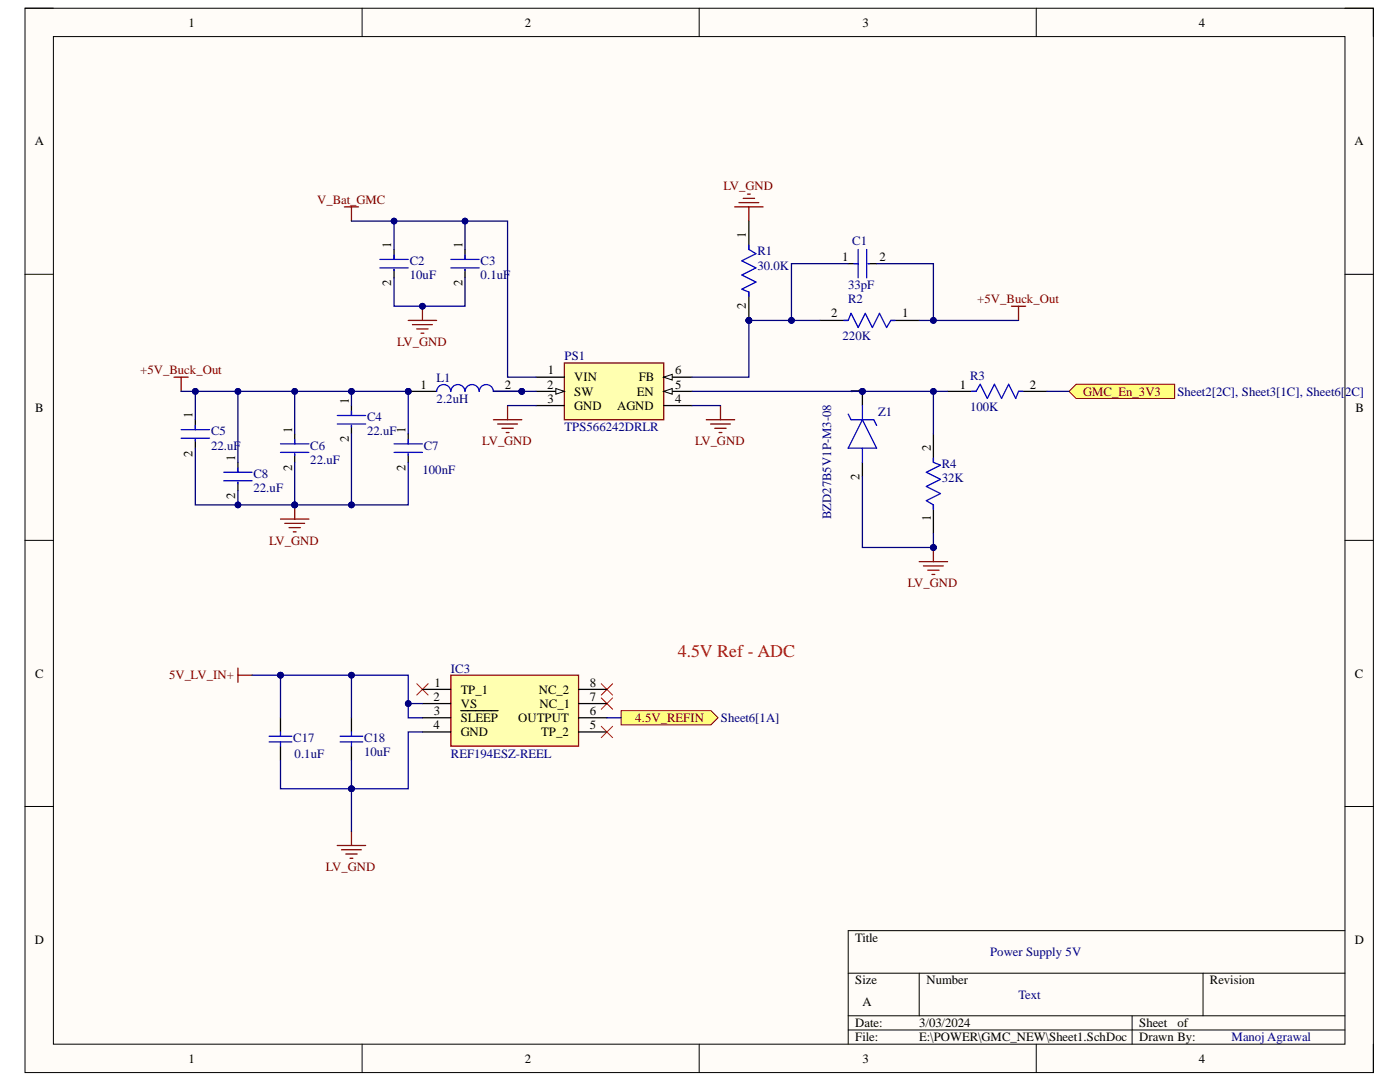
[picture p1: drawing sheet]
<svg xmlns="http://www.w3.org/2000/svg" width="279mm" height="216mm" viewBox="0 0 279 216" stroke-linecap="round" stroke-linejoin="round" font-family="sans-serif">
<defs><g id="words">
<text font-size="3.6" fill="#f00" x="135.2" y="131.2">4.5V Ref - ADC</text>
<g font-size="2.5">
<text x="37.6" y="5.3">1</text>
<text x="104.7" y="5.3">2</text>
<text x="172.1" y="5.3">3</text>
<text x="239.3" y="5.3">4</text>
<text x="6.9" y="29">A</text>
<text x="270.3" y="29">A</text>
<text x="148.9" y="47.5" transform="rotate(-90 148.9 47.5)">1</text>
<text x="78.1" y="49.5" transform="rotate(-90 78.1 49.5)">1</text>
<text x="92.3" y="49.5" transform="rotate(-90 92.3 49.5)">1</text>
<text x="168.1" y="52">1</text>
<text x="175.5" y="52">2</text>
<text x="78.1" y="57.2" transform="rotate(-90 78.1 57.2)">2</text>
<text x="92.3" y="57.2" transform="rotate(-90 92.3 57.2)">2</text>
<text x="148.9" y="61.7" transform="rotate(-90 148.9 61.7)">2</text>
<text x="165.9" y="63.3">2</text>
<text x="180.1" y="63.3">1</text>
<text x="83.9" y="77.5">1</text>
<text x="100.7" y="77.5">2</text>
<text x="109.2" y="77.5">2</text>
<text x="109.4" y="74.7">1</text>
<text x="114.6" y="76.1">VIN</text>
<text x="127.5" y="76.1">FB</text>
<text x="134.7" y="74.7">6</text>
<text x="134.7" y="77.5">5</text>
<text x="191.6" y="77.5">1</text>
<text x="205.5" y="77.5">2</text>
<text x="7" y="82.1">B</text>
<text x="38.4" y="83.5" transform="rotate(-90 38.4 83.5)">1</text>
<text x="69.6" y="80.7" transform="rotate(-90 69.6 80.7)">1</text>
<text x="109.3" y="80.3">3</text>
<text x="114.6" y="79">SW</text>
<text x="114.6" y="81.8">GND</text>
<text x="123.2" y="81.8">AGND</text>
<text x="127.1" y="79">EN</text>
<text x="134.7" y="80.3">4</text>
<text x="171.5" y="78.6" transform="rotate(-90 171.5 78.6)">1</text>
<text x="270.5" y="82.1">B</text>
<text x="58.3" y="86.3" transform="rotate(-90 58.3 86.3)">1</text>
<text x="69.6" y="88.3" transform="rotate(-90 69.6 88.3)">2</text>
<text x="80.9" y="86.3" transform="rotate(-90 80.9 86.3)">1</text>
<text x="185.7" y="90" transform="rotate(-90 185.7 90)">2</text>
<text x="38.4" y="91.2" transform="rotate(-90 38.4 91.2)">2</text>
<text x="46.9" y="92" transform="rotate(-90 46.9 92)">1</text>
<text x="58.3" y="93.9" transform="rotate(-90 58.3 93.9)">2</text>
<text x="80.9" y="93.9" transform="rotate(-90 80.9 93.9)">2</text>
<text x="171.5" y="95.7" transform="rotate(-90 171.5 95.7)">2</text>
<text x="46.9" y="99.6" transform="rotate(-90 46.9 99.6)">2</text>
<text x="185.7" y="104" transform="rotate(-90 185.7 104)">1</text>
<text x="7" y="135.2">C</text>
<text x="86.7" y="137">1</text>
<text x="117.7" y="137">8</text>
<text x="270.4" y="135.2">C</text>
<text x="86.5" y="139.9">2</text>
<text x="86.6" y="142.7">3</text>
<text x="91.9" y="138.4">TP_1</text>
<text x="91.9" y="141.2">VS</text>
<text x="107.5" y="138.4">NC_2</text>
<text x="107.7" y="141.2">NC_1</text>
<text x="117.7" y="139.9">7</text>
<text x="117.7" y="142.7">6</text>
<text x="86.5" y="145.5">4</text>
<text x="91.9" y="144.1">SLEEP</text>
<text x="91.9" y="146.9">GND</text>
<text x="103.4" y="144.1">OUTPUT</text>
<text x="108" y="146.9">TP_2</text>
<text x="117.7" y="145.5">5</text>
<text x="6.9" y="188.3">D</text>
<text x="170.7" y="188">Title</text>
<text x="270.4" y="188.3">D</text>
<text x="170.7" y="196.4">Size</text>
<text x="184.9" y="196.4">Number</text>
<text x="241.5" y="196.4">Revision</text>
<text x="172.1" y="200.7">A</text>
<text x="170.7" y="205">Date:</text>
<text x="170.7" y="207.8">File:</text>
<text x="183.5" y="205">3/03/2024</text>
<text x="183.5" y="207.8">E:\POWER\GMC_NEW\Sheet1.SchDoc</text>
<text x="227.4" y="205">Sheet</text>
<text x="227.4" y="207.8">Drawn By:</text>
<text x="235" y="205">of</text>
<text x="37.6" y="212.1">1</text>
<text x="104.7" y="212.1">2</text>
<text x="172.1" y="212.1">3</text>
<text x="239.3" y="212.1">4</text>
</g>
<g font-size="2.5" fill="#800000">
<text x="63.3" y="40.8">V_Bat_GMC</text>
<text x="144.4" y="37.9">LV_GND</text>
<text x="195" y="60.5">+5V_Buck_Out</text>
<text x="79.3" y="69">LV_GND</text>
<text x="28" y="74.7">+5V_Buck_Out</text>
<text x="216.2" y="79">GMC_En_3V3</text>
<text x="96.3" y="88.9">LV_GND</text>
<text x="138.7" y="88.9">LV_GND</text>
<text x="53.7" y="108.7">LV_GND</text>
<text x="181.2" y="117.2">LV_GND</text>
<text x="33.7" y="135.6">5V_LV_IN+</text>
<text x="126.8" y="144.1">4.5V_REFIN</text>
<text x="65" y="173.9">LV_GND</text>
</g>
<g font-size="2.5" fill="#000080">
<text x="81.8" y="52.9">C2</text>
<text x="95.9" y="52.9">C3</text>
<text x="151.1" y="50.9">R1</text>
<text x="151.1" y="53.8">30.0K</text>
<text x="170.1" y="49">C1</text>
<text x="81.8" y="55.7">10uF</text>
<text x="95.9" y="55.7">0.1uF</text>
<text x="169.2" y="57.7">33pF</text>
<text x="169.2" y="60.5">R2</text>
<text x="112.7" y="71.9">PS1</text>
<text x="168.1" y="67.9">220K</text>
<text x="87.1" y="76.2">L1</text>
<text x="193.6" y="75.9">R3</text>
<text x="87.1" y="80.3">2.2uH</text>
<text x="175.3" y="83">Z1</text>
<text x="193.6" y="82">100K</text>
<text x="235" y="79">Sheet2[2C], Sheet3[1C], Sheet6[2C]</text>
<text x="42.1" y="86.8">C5</text>
<text x="42.1" y="89.7">22.uF</text>
<text x="61.9" y="89.7">C6</text>
<text x="73.2" y="84.1">C4</text>
<text x="73.2" y="86.8">22.uF</text>
<text x="84.6" y="89.7">C7</text>
<text x="112.7" y="86">TPS566242DRLR</text>
<text x="50.6" y="95.4">C8</text>
<text x="61.9" y="92.5">22.uF</text>
<text x="84.3" y="94.5">100nF</text>
<text x="187.9" y="93.4">R4</text>
<text x="50.6" y="98.2">22.uF</text>
<text x="187.9" y="96.2">32K</text>
<text x="165.9" y="103.6" transform="rotate(-90 165.9 103.6)">BZD27B5V1P-M3-08</text>
<text x="90" y="134.2">IC3</text>
<text x="58.5" y="148.1">C17</text>
<text x="72.7" y="148.1">C18</text>
<text x="143.9" y="144.1">Sheet6[1A]</text>
<text x="58.8" y="151.2">0.1uF</text>
<text x="72.7" y="150.9">10uF</text>
<text x="90" y="151.2">REF194ESZ-REEL</text>
<text x="197.6" y="190.8">Power Supply 5V</text>
<text x="203.2" y="199.3">Text</text>
<text x="245.8" y="207.8">ManojAgrawal</text>
</g>
</g></defs>
<path d="M5 1.6h269.1v212.4h-269.1z" fill-rule="evenodd" fill="#fffcf8"/>
<path d="M5 1.6h269.1v212.4h-269.1z" fill="none" stroke="#000" stroke-width=".2"/>
<path d="M10.7 7.3h257.7v201.1h-257.7z" fill-rule="evenodd" fill="#fffcf8"/>
<g fill="none" stroke="#000" stroke-width=".2">
<path d="M5 1.6h5.7M10.7 7.3h257.7v201.1h-257.7zM72.3 1.6v5.7M139.5 1.6v5.7M206.8 1.6v5.7M268.4 1.6h5.7v5.7M5 54.7h5.7M268.4 54.7h5.7M5 107.8h5.7M268.4 107.8h5.7M5 160.9h5.7M268.4 160.9h5.7"/>
<path d="M169.3 194.2h99.1M183.4 194.2v8.5M240.1 194.2v8.5M268.4 185.7h-99.1v22.7M72.3 208.4v5.6M139.5 208.4v5.6M169.3 202.7h99.1M169.3 205.5h99.1M206.8 208.4v5.6M225.9 202.7v5.7M274.1 208.4v5.6"/>
</g>
<g fill="none" stroke="#000" stroke-width=".25">
<path d="M78.6 49.8v2M78.6 53.7v1.7M92.8 49.8v2M92.8 53.7v1.7M163.6 63.9h5.7M177.8 63.9h5.6M189.1 78.1h5.7M203.3 78.1h5.6M39 83.8v1.9M39 87.7v1.7M47.5 92.3v1.9M47.5 96.2v1.7"/>
<path d="M58.8 86.6v2M58.8 90.6v1.7M70.1 80.9v2M70.1 84.9v1.7M81.5 86.6v2M81.5 90.6v1.7M186.3 86.6v5.7M186.3 100.7v5.7"/>
</g>
<g fill="none" stroke="#00f" stroke-width=".25">
<path d="M75.8 51.8h5.7M75.8 53.5h5.7M78.6 50.9v.9M78.6 53.7v.3M90 51.8h5.6M90 53.5h5.6M92.8 50.9v.9M92.8 53.7v.3M168.4 63.9h.9l.5-1.4 1.5 2.9 1.4-2.9 1.4 2.9 1.4-2.9 1.4 2.9 .9-1.5h.8M193.9 78.1h.9l.8-1.4 1.4 2.8 1.5-2.8 1.4 2.8 1.4-2.8 1.4 2.8 .6-1.4h.8M36.2 85.7h5.6M36.2 87.4h5.6"/>
<path d="M39 84.9v.8M39 87.7v.3M44.6 94.2h5.7M44.6 95.9h5.7M47.5 93.4v.8M47.5 96.2v.3M56 88.6h5.6M56 90.3h5.6M58.8 87.7v.9M58.8 90.6v.2M67.3 82.9h5.7M67.3 84.6h5.7"/>
<path d="M70.1 82.1v.8M70.1 84.9v.3M78.6 88.6h5.7M78.6 90.3h5.7M81.5 87.7v.9M81.5 90.6v.2M186.3 91.4v.9l1.4 .5-2.8 1.4 2.8 1.5-2.8 1.4 2.8 1.4-2.8 1.4 1.4 .8v.9"/>
</g>
<circle cx="149.5" cy="63.9" r=".57" fill="#000080"/>
<circle cx="149.5" cy="63.9" r=".57" fill="none" stroke="#000080" stroke-width=".2"/>
<path d="M149.4 44.1v5.7M149.4 58.3v5.6" fill="none" stroke="#000" stroke-width=".25"/>
<circle cx="149.5" cy="63.9" r=".57" fill="#000080"/>
<circle cx="149.5" cy="63.9" r=".57" fill="none" stroke="#000080" stroke-width=".2"/>
<path d="M149.4 48.9v.9l1.5 .8-2.9 1.4 2.9 1.5-2.9 1.4 2.9 1.4-2.9 1.4 1.4 .6v.8M170.4 52.6h.9M171.3 49.8v5.6M173 49.8v5.6M173.2 52.6h.3" fill="none" stroke="#00f" stroke-width=".25"/>
<path d="M169.3 52.6h2M173.2 52.6h1.7" fill="none" stroke="#000" stroke-width=".25"/>
<circle cx="172.1" cy="78.1" r=".57" fill="#000080"/>
<circle cx="172.1" cy="78.1" r=".57" fill="none" stroke="#000080" stroke-width=".2"/>
<path d="M172.1 78.1v2.8" fill="none" stroke="#000" stroke-width=".25"/>
<circle cx="172.1" cy="78.1" r=".57" fill="#000080"/>
<circle cx="172.1" cy="78.1" r=".57" fill="none" stroke="#000080" stroke-width=".2"/>
<path d="M172.1 92.3v2.8" fill="none" stroke="#000" stroke-width=".25"/>
<path d="M169.3 82.6l.5 1.2h4.6l.5 1.1M172.1 83.8l2.8 5.6h-5.6zM172.1 80.9v2.9M172.1 89.4v2.9" fill="none" stroke="#00f" stroke-width=".25"/>
<path d="M112.6 72.4h19.9v11.4h-19.9z" fill-rule="evenodd" fill="#ffffb0"/>
<path d="M112.6 72.4h19.9v11.4h-19.9z" fill="none" stroke="#800000" stroke-width=".25"/>
<path d="M107 75.3h5.6M107 78.1h5.6" fill="none" stroke="#000" stroke-width=".25"/>
<path d="M110.9 77.5l1.7 .6-1.7 .6z" fill="#f8fcff"/>
<path d="M110.9 77.5l1.7 .6-1.7 .6z" fill="none" stroke="#000" stroke-width=".2"/>
<path d="M132.5 75.3h5.6M107 80.9h5.6" fill="none" stroke="#000" stroke-width=".25"/>
<path d="M132.5 75.3l1.7-.6v1.1z" fill="#f8fcff"/>
<path d="M132.5 75.3l1.7-.6v1.1z" fill="none" stroke="#000" stroke-width=".2"/>
<path d="M132.5 78.1h5.6" fill="none" stroke="#000" stroke-width=".25"/>
<path d="M132.5 78.1l1.7-.6v1.2z" fill="#f8fcff"/>
<path d="M132.5 78.1l1.7-.6v1.2z" fill="none" stroke="#000" stroke-width=".2"/>
<path d="M132.5 80.9h5.6" fill="none" stroke="#000" stroke-width=".25"/>
<path d="M148.3 39.6h2.3M149.2 38.7h.5M68.7 41.3h2.9M70.1 41.3v2.8M146.6 41.3h5.7M147.5 40.4h3.9M149.4 41.3v2.8M183.4 112.1h5.7M184.3 112.9h4M185.1 113.8h2.3M186 114.6h.6M186.3 109.2v2.9" fill="none" stroke="#800000" stroke-width=".25"/>
<circle cx="186.3" cy="109.2" r=".57" fill="#000080"/>
<circle cx="186.3" cy="109.2" r=".57" fill="none" stroke="#000080" stroke-width=".2"/>
<g fill="none" stroke="#800000" stroke-width=".25">
<path d="M98.5 83.8h5.6M99.3 84.6h4M100.2 85.5h2.2M101 86.3h.6M101.3 80.9v2.9M141 83.8h5.6M141.8 84.6h4M142.7 85.5h2.2M143.5 86.3h.6M143.8 80.9v2.9M56 103.6h5.6M56.8 104.4h4"/>
<path d="M57.7 105.3h2.2M58.5 106.1h.6M58.8 100.7v2.9"/>
</g>
<circle cx="58.8" cy="100.7" r=".57" fill="#000080"/>
<circle cx="58.8" cy="100.7" r=".57" fill="none" stroke="#000080" stroke-width=".2"/>
<path d="M201.9 61.1h2.8M203.3 61.1v2.8" fill="none" stroke="#800000" stroke-width=".25"/>
<path d="M213.3 78.1l1.5-1.4h19.6v2.8h-19.6z" fill-rule="evenodd" fill="#ffff80"/>
<path d="M213.3 78.1l1.5-1.4h19.6v2.8h-19.6z" fill="none" stroke="#800000" stroke-width=".2"/>
<path d="M34.7 75.3h2.9M36.2 75.3v2.8" fill="none" stroke="#800000" stroke-width=".25"/>
<circle cx="81.5" cy="78.1" r=".57" fill="#000080"/>
<circle cx="81.5" cy="78.1" r=".57" fill="none" stroke="#000080" stroke-width=".2"/>
<circle cx="104.1" cy="78.1" r=".57" fill="#000080"/>
<circle cx="104.1" cy="78.1" r=".57" fill="none" stroke="#000080" stroke-width=".2"/>
<path d="M81.5 78.1h5.6" fill="none" stroke="#000" stroke-width=".25"/>
<circle cx="81.5" cy="78.1" r=".57" fill="#000080"/>
<circle cx="81.5" cy="78.1" r=".57" fill="none" stroke="#000080" stroke-width=".2"/>
<path d="M98.5 78.1h5.6" fill="none" stroke="#000" stroke-width=".25"/>
<circle cx="104.1" cy="78.1" r=".57" fill="#000080"/>
<circle cx="104.1" cy="78.1" r=".57" fill="none" stroke="#000080" stroke-width=".2"/>
<path d="M87.1 78.1a1.42 1.42 0 0 1 1.5-1.4 1.42 1.42 0 0 1 1.4 1.4 1.42 1.42 0 0 1 1.4-1.4 1.42 1.42 0 0 1 1.4 1.4 1.42 1.42 0 0 1 1.4-1.4 1.42 1.42 0 0 1 1.4 1.4 1.42 1.42 0 0 1 1.4-1.4 1.42 1.42 0 0 1 1.5 1.4" fill="none" stroke="#00f" stroke-width=".25"/>
<path d="M81.5 63.9h5.6M82.3 64.8h4M83.2 65.6h2.2M84 66.5h.6M84.3 61.1v2.8" fill="none" stroke="#800000" stroke-width=".25"/>
<circle cx="84.3" cy="61.1" r=".57" fill="#000080"/>
<circle cx="84.3" cy="61.1" r=".57" fill="none" stroke="#000080" stroke-width=".2"/>
<path d="M83.2 136.4l2.2 2.3M85.4 136.4l-2.2 2.3M120 136.4l2.3 2.3M120 139.3l2.3 2.2M122.3 136.4l-2.3 2.3M122.3 139.3l-2.3 2.2M120 144.9l2.3 2.3M122.3 144.9l-2.3 2.3" fill="none" stroke="#f00" stroke-width=".2"/>
<path d="M124 141.8h17.9l1.4 1.4-1.4 1.4h-17.9z" fill-rule="evenodd" fill="#ffff80"/>
<path d="M124 141.8h17.9l1.4 1.4-1.4 1.4h-17.9z" fill="none" stroke="#800000" stroke-width=".2"/>
<path d="M47.5 133.3v2.8M47.5 134.7h2.8M67.3 168.7h5.7M68.2 169.6h3.9M69 170.4h2.3M69.9 171.3h.5M70.1 165.9v2.8" fill="none" stroke="#800000" stroke-width=".25"/>
<path d="M90 134.7h25.5v14.2h-25.5z" fill-rule="evenodd" fill="#ffffb0"/>
<path d="M90 134.7h25.5v14.2h-25.5z" fill="none" stroke="#800000" stroke-width=".25"/>
<g fill="none" stroke="#000" stroke-width=".25">
<path d="M84.3 137.6h5.7M115.5 137.6h5.6M56 143.2v2.9M56 148.9v2.8M70.1 143.2v2.9M70.1 148.9v2.8M84.3 140.4h5.7M84.3 143.2h5.7M84.3 146.1h5.7M92 141.8h7.4M115.5 140.4h5.6M115.5 143.2h5.6"/>
<path d="M115.5 146.1h5.6"/>
</g>
<path d="M53.7 146.9h4.5M53.7 148h4.5M56 146.1v.8M56 148v.9M67.9 146.9h4.5M67.9 148h4.5M70.1 146.1v.8M70.1 148v.9" fill="none" stroke="#00f" stroke-width=".25"/>
<path d="M78.6 44.1v5.7" fill="none" stroke="#000080" stroke-width=".25"/>
<circle cx="78.6" cy="44.1" r=".57" fill="#000080"/>
<circle cx="78.6" cy="44.1" r=".57" fill="none" stroke="#000080" stroke-width=".2"/>
<path d="M78.6 55.4v5.7h14.2v-5.7" fill="none" stroke="#000080" stroke-width=".25"/>
<circle cx="84.3" cy="61.1" r=".57" fill="#000080"/>
<circle cx="84.3" cy="61.1" r=".57" fill="none" stroke="#000080" stroke-width=".2"/>
<path d="M92.8 44.1v5.7" fill="none" stroke="#000080" stroke-width=".25"/>
<circle cx="92.8" cy="44.1" r=".57" fill="#000080"/>
<circle cx="92.8" cy="44.1" r=".57" fill="none" stroke="#000080" stroke-width=".2"/>
<path d="M149.4 63.9h14.2" fill="none" stroke="#000080" stroke-width=".25"/>
<circle cx="149.5" cy="63.9" r=".57" fill="#000080"/>
<circle cx="149.5" cy="63.9" r=".57" fill="none" stroke="#000080" stroke-width=".2"/>
<circle cx="158" cy="63.9" r=".57" fill="#000080"/>
<circle cx="158" cy="63.9" r=".57" fill="none" stroke="#000080" stroke-width=".2"/>
<path d="M169.3 52.6h-11.3v11.3" fill="none" stroke="#000080" stroke-width=".25"/>
<circle cx="158" cy="63.9" r=".57" fill="#000080"/>
<circle cx="158" cy="63.9" r=".57" fill="none" stroke="#000080" stroke-width=".2"/>
<path d="M174.9 52.6h11.4v11.3" fill="none" stroke="#000080" stroke-width=".25"/>
<circle cx="186.3" cy="63.9" r=".57" fill="#000080"/>
<circle cx="186.3" cy="63.9" r=".57" fill="none" stroke="#000080" stroke-width=".2"/>
<path d="M186.3 78.1v8.5" fill="none" stroke="#000080" stroke-width=".25"/>
<circle cx="186.3" cy="78.1" r=".57" fill="#000080"/>
<circle cx="186.3" cy="78.1" r=".57" fill="none" stroke="#000080" stroke-width=".2"/>
<path d="M172.1 95.1v14.1h14.2" fill="none" stroke="#000080" stroke-width=".25"/>
<circle cx="186.3" cy="109.2" r=".57" fill="#000080"/>
<circle cx="186.3" cy="109.2" r=".57" fill="none" stroke="#000080" stroke-width=".2"/>
<path d="M70.1 44.1h31.2v31.2h5.7" fill="none" stroke="#000080" stroke-width=".25"/>
<circle cx="92.8" cy="44.1" r=".57" fill="#000080"/>
<circle cx="92.8" cy="44.1" r=".57" fill="none" stroke="#000080" stroke-width=".2"/>
<circle cx="78.6" cy="44.1" r=".57" fill="#000080"/>
<circle cx="78.6" cy="44.1" r=".57" fill="none" stroke="#000080" stroke-width=".2"/>
<path d="M98.5 78.1h8.5" fill="none" stroke="#000080" stroke-width=".25"/>
<circle cx="104.1" cy="78.1" r=".57" fill="#000080"/>
<circle cx="104.1" cy="78.1" r=".57" fill="none" stroke="#000080" stroke-width=".2"/>
<path d="M138.1 78.1h51M101.3 80.9h5.7M138.1 80.9h5.7" fill="none" stroke="#000080" stroke-width=".25"/>
<circle cx="172.1" cy="78.1" r=".57" fill="#000080"/>
<circle cx="172.1" cy="78.1" r=".57" fill="none" stroke="#000080" stroke-width=".2"/>
<circle cx="186.3" cy="78.1" r=".57" fill="#000080"/>
<circle cx="186.3" cy="78.1" r=".57" fill="none" stroke="#000080" stroke-width=".2"/>
<path d="M149.4 63.9v11.4h-11.3" fill="none" stroke="#000080" stroke-width=".25"/>
<circle cx="149.5" cy="63.9" r=".57" fill="#000080"/>
<circle cx="149.5" cy="63.9" r=".57" fill="none" stroke="#000080" stroke-width=".2"/>
<path d="M183.4 63.9h19.9" fill="none" stroke="#000080" stroke-width=".25"/>
<circle cx="186.3" cy="63.9" r=".57" fill="#000080"/>
<circle cx="186.3" cy="63.9" r=".57" fill="none" stroke="#000080" stroke-width=".2"/>
<path d="M70.1 78.1v2.8M208.9 78.1h4.4" fill="none" stroke="#000080" stroke-width=".25"/>
<circle cx="70.1" cy="78.1" r=".57" fill="#000080"/>
<circle cx="70.1" cy="78.1" r=".57" fill="none" stroke="#000080" stroke-width=".2"/>
<path d="M58.8 78.1v8.5" fill="none" stroke="#000080" stroke-width=".25"/>
<circle cx="58.8" cy="78.1" r=".57" fill="#000080"/>
<circle cx="58.8" cy="78.1" r=".57" fill="none" stroke="#000080" stroke-width=".2"/>
<path d="M39 89.4v11.3h19.8" fill="none" stroke="#000080" stroke-width=".25"/>
<circle cx="47.5" cy="100.7" r=".57" fill="#000080"/>
<circle cx="47.5" cy="100.7" r=".57" fill="none" stroke="#000080" stroke-width=".2"/>
<circle cx="58.8" cy="100.7" r=".57" fill="#000080"/>
<circle cx="58.8" cy="100.7" r=".57" fill="none" stroke="#000080" stroke-width=".2"/>
<path d="M47.5 78.1v14.2" fill="none" stroke="#000080" stroke-width=".25"/>
<circle cx="47.5" cy="78.1" r=".57" fill="#000080"/>
<circle cx="47.5" cy="78.1" r=".57" fill="none" stroke="#000080" stroke-width=".2"/>
<path d="M36.2 78.1h45.3v8.5" fill="none" stroke="#000080" stroke-width=".25"/>
<circle cx="81.5" cy="78.1" r=".57" fill="#000080"/>
<circle cx="81.5" cy="78.1" r=".57" fill="none" stroke="#000080" stroke-width=".2"/>
<circle cx="70.1" cy="78.1" r=".57" fill="#000080"/>
<circle cx="70.1" cy="78.1" r=".57" fill="none" stroke="#000080" stroke-width=".2"/>
<circle cx="58.8" cy="78.1" r=".57" fill="#000080"/>
<circle cx="58.8" cy="78.1" r=".57" fill="none" stroke="#000080" stroke-width=".2"/>
<circle cx="47.5" cy="78.1" r=".57" fill="#000080"/>
<circle cx="47.5" cy="78.1" r=".57" fill="none" stroke="#000080" stroke-width=".2"/>
<circle cx="39" cy="78.1" r=".57" fill="#000080"/>
<circle cx="39" cy="78.1" r=".57" fill="none" stroke="#000080" stroke-width=".2"/>
<path d="M39 78.1v5.7" fill="none" stroke="#000080" stroke-width=".25"/>
<circle cx="39" cy="78.1" r=".57" fill="#000080"/>
<circle cx="39" cy="78.1" r=".57" fill="none" stroke="#000080" stroke-width=".2"/>
<path d="M58.8 100.7h11.3" fill="none" stroke="#000080" stroke-width=".25"/>
<circle cx="58.8" cy="100.7" r=".57" fill="#000080"/>
<circle cx="58.8" cy="100.7" r=".57" fill="none" stroke="#000080" stroke-width=".2"/>
<circle cx="70.1" cy="100.7" r=".57" fill="#000080"/>
<circle cx="70.1" cy="100.7" r=".57" fill="none" stroke="#000080" stroke-width=".2"/>
<path d="M70.1 86.6v14.1h11.4v-8.4" fill="none" stroke="#000080" stroke-width=".25"/>
<circle cx="70.1" cy="100.7" r=".57" fill="#000080"/>
<circle cx="70.1" cy="100.7" r=".57" fill="none" stroke="#000080" stroke-width=".2"/>
<path d="M47.5 97.9v2.8" fill="none" stroke="#000080" stroke-width=".25"/>
<circle cx="47.5" cy="100.7" r=".57" fill="#000080"/>
<circle cx="47.5" cy="100.7" r=".57" fill="none" stroke="#000080" stroke-width=".2"/>
<path d="M58.8 92.3v8.4" fill="none" stroke="#000080" stroke-width=".25"/>
<circle cx="58.8" cy="100.7" r=".57" fill="#000080"/>
<circle cx="58.8" cy="100.7" r=".57" fill="none" stroke="#000080" stroke-width=".2"/>
<path d="M186.3 106.4v2.8" fill="none" stroke="#000080" stroke-width=".25"/>
<circle cx="186.3" cy="109.2" r=".57" fill="#000080"/>
<circle cx="186.3" cy="109.2" r=".57" fill="none" stroke="#000080" stroke-width=".2"/>
<path d="M56 134.7v8.5M121.1 143.2h2.9" fill="none" stroke="#000080" stroke-width=".25"/>
<circle cx="56" cy="134.7" r=".57" fill="#000080"/>
<circle cx="56" cy="134.7" r=".57" fill="none" stroke="#000080" stroke-width=".2"/>
<path d="M50.3 134.7h5.7" fill="none" stroke="#000080" stroke-width=".25"/>
<circle cx="56" cy="134.7" r=".57" fill="#000080"/>
<circle cx="56" cy="134.7" r=".57" fill="none" stroke="#000080" stroke-width=".2"/>
<path d="M70.1 151.7v5.7" fill="none" stroke="#000080" stroke-width=".25"/>
<circle cx="70.1" cy="157.4" r=".57" fill="#000080"/>
<circle cx="70.1" cy="157.4" r=".57" fill="none" stroke="#000080" stroke-width=".2"/>
<path d="M70.1 134.7v8.5" fill="none" stroke="#000080" stroke-width=".25"/>
<circle cx="70.1" cy="134.7" r=".57" fill="#000080"/>
<circle cx="70.1" cy="134.7" r=".57" fill="none" stroke="#000080" stroke-width=".2"/>
<path d="M56 134.7h25.5v8.5h2.8" fill="none" stroke="#000080" stroke-width=".25"/>
<circle cx="56" cy="134.7" r=".57" fill="#000080"/>
<circle cx="56" cy="134.7" r=".57" fill="none" stroke="#000080" stroke-width=".2"/>
<circle cx="70.1" cy="134.7" r=".57" fill="#000080"/>
<circle cx="70.1" cy="134.7" r=".57" fill="none" stroke="#000080" stroke-width=".2"/>
<circle cx="81.5" cy="140.4" r=".57" fill="#000080"/>
<circle cx="81.5" cy="140.4" r=".57" fill="none" stroke="#000080" stroke-width=".2"/>
<path d="M84.3 146.1h-2.8v11.3h-25.5v-5.7" fill="none" stroke="#000080" stroke-width=".25"/>
<circle cx="70.1" cy="157.4" r=".57" fill="#000080"/>
<circle cx="70.1" cy="157.4" r=".57" fill="none" stroke="#000080" stroke-width=".2"/>
<path d="M81.5 140.4h2.8" fill="none" stroke="#000080" stroke-width=".25"/>
<circle cx="81.5" cy="140.4" r=".57" fill="#000080"/>
<circle cx="81.5" cy="140.4" r=".57" fill="none" stroke="#000080" stroke-width=".2"/>
<path d="M70.1 157.4v8.5" fill="none" stroke="#000080" stroke-width=".25"/>
<circle cx="70.1" cy="157.4" r=".57" fill="#000080"/>
<circle cx="70.1" cy="157.4" r=".57" fill="none" stroke="#000080" stroke-width=".2"/>
<use href="#words"/>
</svg>
